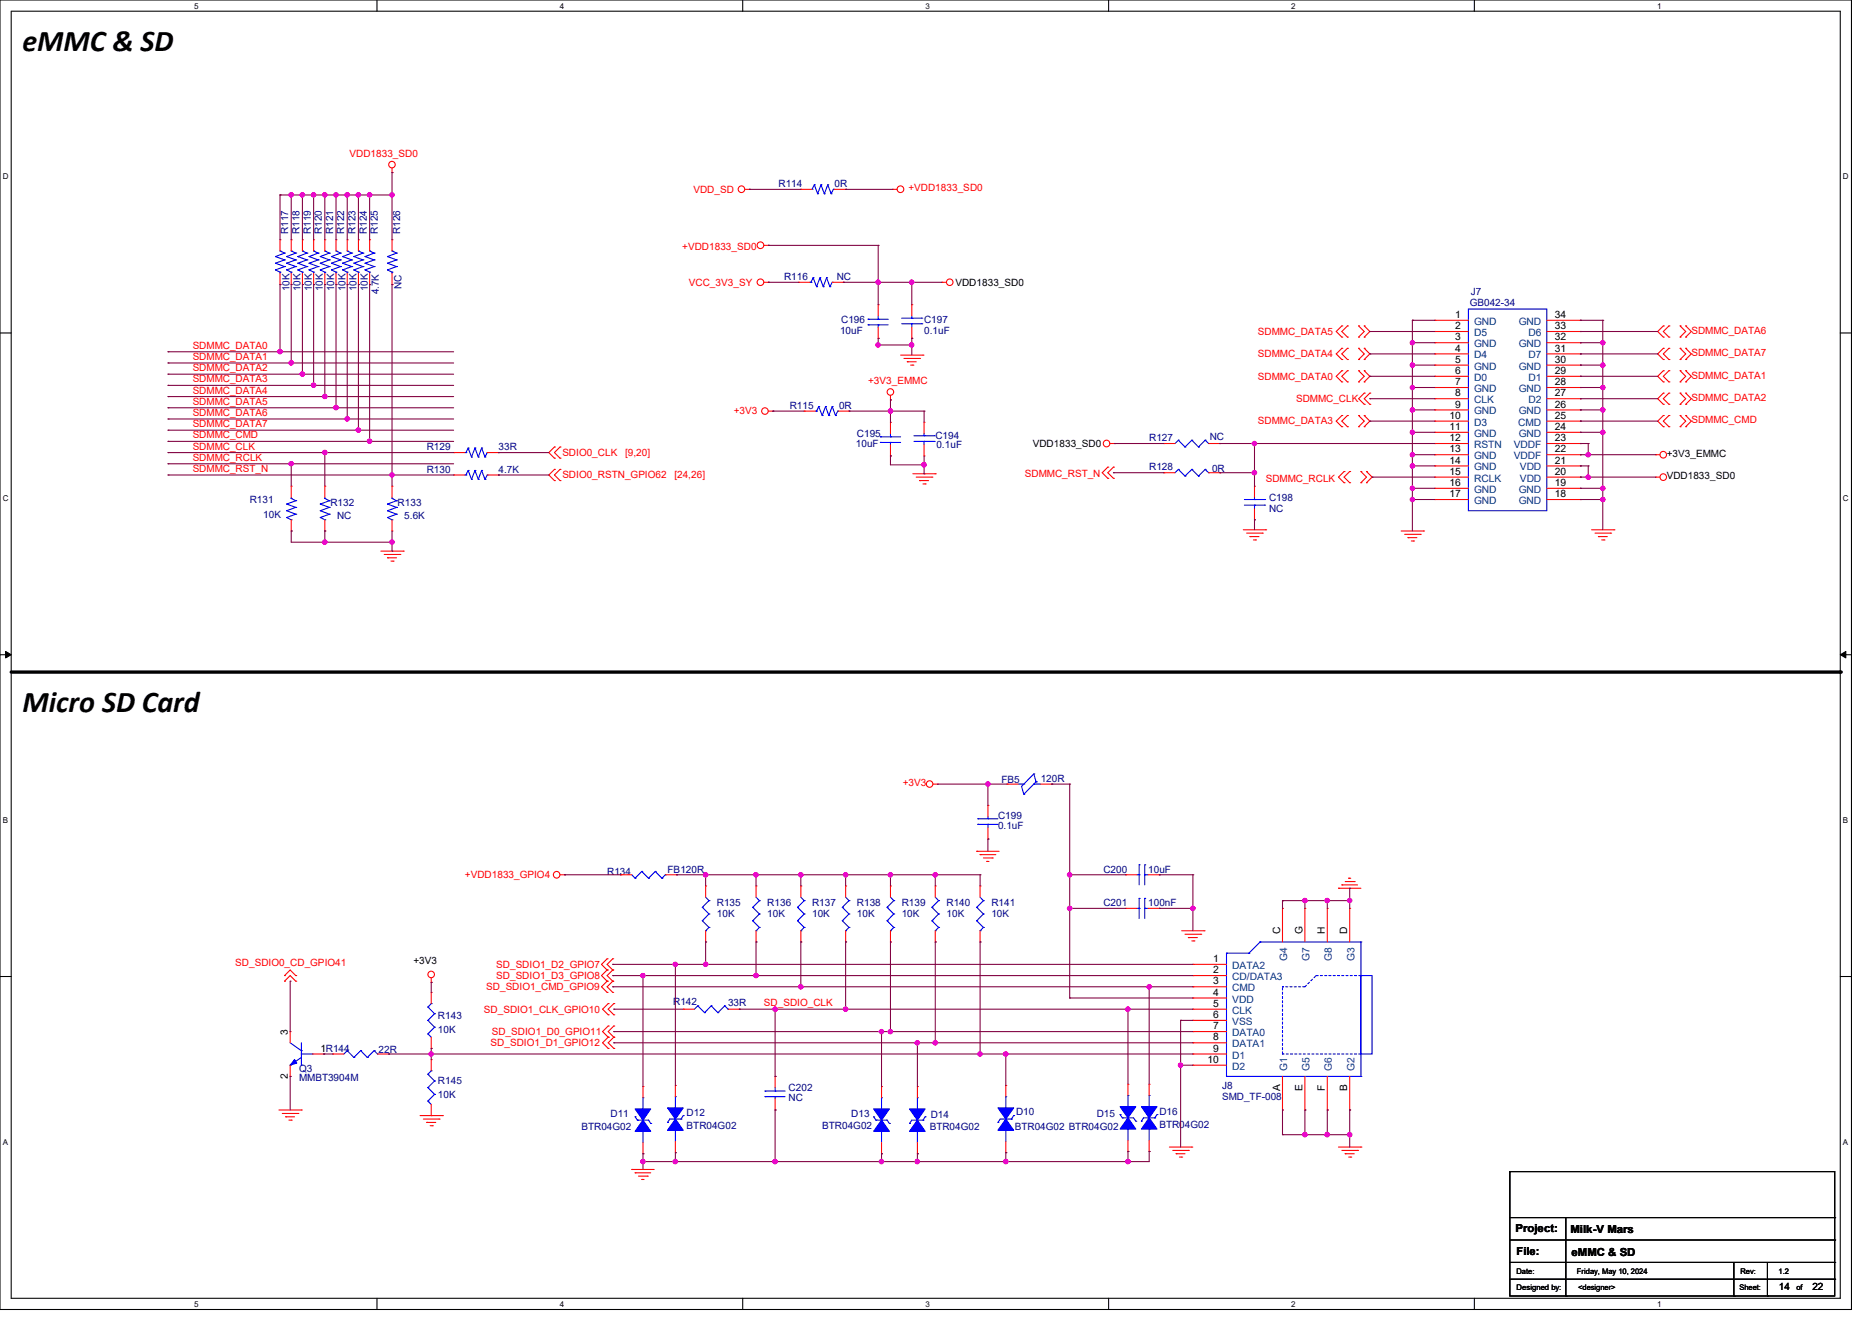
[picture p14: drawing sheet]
<svg xmlns="http://www.w3.org/2000/svg" width="297mm" height="210mm" viewBox="0 0 297 210" stroke-linecap="round" stroke-linejoin="round" font-family="sans-serif">
<defs><g id="words">
<g font-size="4.8">
<text x="3.6" y="8.1">eMMC &amp; SD</text>
<text x="3.6" y="113">Micro SD Card</text>
</g>
<g font-size="1.8">
<text x="240.6" y="195.6">Project:</text>
<text x="249.3" y="195.8">Milk-V Mars</text>
<text x="240.8" y="199.2">File:</text>
<text x="249.5" y="199.3">eMMC &amp; SD</text>
</g>
<g font-size="1.6" fill="#f00">
<text x="55.5" y="24.9">VDD1833_SD0</text>
<text x="110.1" y="30.6">VDD_SD</text>
<text x="144.2" y="30.4">+VDD1833_SD0</text>
<text x="108.3" y="39.6">+VDD1833_SD0</text>
<text x="109.4" y="45.3">VCC_3V3_SY</text>
<text x="199.7" y="53.2">SDMMC_DATA5</text>
<text x="268.5" y="53">SDMMC_DATA6</text>
<text x="30.6" y="55.4">SDMMC_DATA0</text>
<text x="30.6" y="57.2">SDMMC_DATA1</text>
<text x="30.6" y="58.9">SDMMC_DATA2</text>
<text x="199.7" y="56.7">SDMMC_DATA4</text>
<text x="268.5" y="56.5">SDMMC_DATA7</text>
<text x="30.6" y="60.7">SDMMC_DATA3</text>
<text x="30.6" y="62.5">SDMMC_DATA4</text>
<text x="30.6" y="64.3">SDMMC_DATA5</text>
<text x="116.5" y="65.8">+3V3</text>
<text x="137.8" y="61">+3V3_EMMC</text>
<text x="199.7" y="60.3">SDMMC_DATA0</text>
<text x="205.7" y="63.8">SDMMC_CLK</text>
<text x="268.5" y="60.1">SDMMC_DATA1</text>
<text x="268.5" y="63.6">SDMMC_DATA2</text>
<text x="30.6" y="66">SDMMC_DATA6</text>
<text x="30.6" y="67.8">SDMMC_DATA7</text>
<text x="30.6" y="71.4">SDMMC_CLK</text>
<text x="30.6" y="69.6">SDMMC_CMD</text>
<text x="199.7" y="67.4">SDMMC_DATA3</text>
<text x="268.5" y="67.2">SDMMC_CMD</text>
<text x="30.6" y="74.9">SDMMC_RST_N</text>
<text x="30.6" y="73.2">SDMMC_RCLK</text>
<text x="89.3" y="72.4">SDIO0_CLK</text>
<text x="89.3" y="75.9">SDIO0_RSTN_GPIO62</text>
<text x="99.2" y="72.4">[9,20]</text>
<text x="107" y="75.9">[24,26]</text>
<text x="162.7" y="75.7">SDMMC_RST_N</text>
<text x="200.9" y="76.5">SDMMC_RCLK</text>
<text x="143.3" y="124.8">+3V3</text>
<text x="73.8" y="139.4">+VDD1833_GPIO4</text>
<text x="37.3" y="153.3">SD_SDIO0_CD_GPIO41</text>
<text x="78.8" y="153.6">SD_SDIO1_D2_GPIO7</text>
<text x="78.8" y="155.4">SD_SDIO1_D3_GPIO8</text>
<text x="76.8" y="160.7">SD_SDIO1_CLK_GPIO10</text>
<text x="77.2" y="157.2">SD_SDIO1_CMD_GPIO9</text>
<text x="121.3" y="159.7">SD_SDIO_CLK</text>
<text x="77.9" y="166.1">SD_SDIO1_D1_GPIO12</text>
<text x="78.1" y="164.3">SD_SDIO1_D0_GPIO11</text>
</g>
<g font-size="1.6" fill="#000080">
<text x="123.6" y="29.7">R114</text>
<text x="132.5" y="29.7">0R</text>
<text x="45.8" y="37.2" transform="rotate(-90 45.8 37.2)">R117</text>
<text x="47.5" y="37.2" transform="rotate(-90 47.5 37.2)">R118</text>
<text x="49.3" y="37.2" transform="rotate(-90 49.3 37.2)">R119</text>
<text x="51.1" y="37.2" transform="rotate(-90 51.1 37.2)">R120</text>
<text x="52.9" y="37.2" transform="rotate(-90 52.9 37.2)">R121</text>
<text x="54.7" y="37.2" transform="rotate(-90 54.7 37.2)">R122</text>
<text x="56.4" y="37.2" transform="rotate(-90 56.4 37.2)">R123</text>
<text x="58.2" y="37.2" transform="rotate(-90 58.2 37.2)">R124</text>
<text x="60" y="37.2" transform="rotate(-90 60 37.2)">R125</text>
<text x="63.5" y="37.2" transform="rotate(-90 63.5 37.2)">R126</text>
<text x="45.9" y="46.2" transform="rotate(-90 45.9 46.2)">10K</text>
<text x="47.7" y="46.2" transform="rotate(-90 47.7 46.2)">10K</text>
<text x="49.5" y="46.2" transform="rotate(-90 49.5 46.2)">10K</text>
<text x="51.3" y="46.2" transform="rotate(-90 51.3 46.2)">10K</text>
<text x="53" y="46.2" transform="rotate(-90 53 46.2)">10K</text>
<text x="54.8" y="46.2" transform="rotate(-90 54.8 46.2)">10K</text>
<text x="56.6" y="46.2" transform="rotate(-90 56.6 46.2)">10K</text>
<text x="58.4" y="46.2" transform="rotate(-90 58.4 46.2)">10K</text>
<text x="60.2" y="46.7" transform="rotate(-90 60.2 46.7)">4.7K</text>
<text x="63.7" y="45.9" transform="rotate(-90 63.7 45.9)">NC</text>
<text x="124.5" y="44.5">R116</text>
<text x="132.8" y="44.5">NC</text>
<text x="233.5" y="46.8">J7</text>
<text x="133.4" y="53">10uF</text>
<text x="133.5" y="51.2">C196</text>
<text x="146.7" y="51.2">C197</text>
<text x="146.7" y="53">0.1uF</text>
<text x="233.3" y="48.5">GB042-34</text>
<text x="125.4" y="64.9">R115</text>
<text x="133.2" y="64.9">0R</text>
<text x="67.7" y="71.5">R129</text>
<text x="79.1" y="71.5">33R</text>
<text x="135.9" y="70.9">10uF</text>
<text x="136" y="69.3">C195</text>
<text x="148.5" y="69.7">C194</text>
<text x="148.6" y="71.1">0.1uF</text>
<text x="182.4" y="70">R127</text>
<text x="192" y="69.9">NC</text>
<text x="67.7" y="75">R130</text>
<text x="79.1" y="75">4.7K</text>
<text x="182.4" y="74.7">R128</text>
<text x="192.4" y="74.8">0R</text>
<text x="39.6" y="79.8">R131</text>
<text x="41.8" y="82.1">10K</text>
<text x="52.5" y="80.4">R132</text>
<text x="53.5" y="82.3">NC</text>
<text x="63.1" y="80.4">R133</text>
<text x="64.2" y="82.3">5.6K</text>
<text x="201.5" y="79.5">C198</text>
<text x="201.5" y="81.3">NC</text>
<text x="159" y="124.3">FB5</text>
<text x="165.2" y="124.1">120R</text>
<text x="158.4" y="130">C199</text>
<text x="158.4" y="131.6">0.1uF</text>
<text x="96.4" y="138.9">R134</text>
<text x="106" y="138.5">FB120R</text>
<text x="113.8" y="143.8">R135</text>
<text x="121.8" y="143.8">R136</text>
<text x="128.9" y="143.8">R137</text>
<text x="136" y="143.8">R138</text>
<text x="143.1" y="143.8">R139</text>
<text x="150.3" y="143.8">R140</text>
<text x="157.4" y="143.8">R141</text>
<text x="175.1" y="143.8">C201</text>
<text x="175.1" y="138.5">C200</text>
<text x="182.3" y="143.8">100nF</text>
<text x="182.3" y="138.5">10uF</text>
<text x="113.8" y="145.6">10K</text>
<text x="121.8" y="145.6">10K</text>
<text x="128.9" y="145.6">10K</text>
<text x="136" y="145.6">10K</text>
<text x="143.1" y="145.6">10K</text>
<text x="150.3" y="145.6">10K</text>
<text x="157.4" y="145.6">10K</text>
<text x="69.5" y="161.8">R143</text>
<text x="106.9" y="159.5">R142</text>
<text x="115.6" y="159.7">33R</text>
<text x="60.1" y="167.1">22R</text>
<text x="69.5" y="163.9">10K</text>
<text x="47.5" y="170.2">Q3</text>
<text x="47.5" y="171.6">MMBT3904M</text>
<text x="69.5" y="172.1">R145</text>
<text x="125.2" y="173.2">C202</text>
<text x="194" y="172.8">J8</text>
<text x="69.5" y="174.2">10K</text>
<text x="92.3" y="179.4">BTR04G02</text>
<text x="96.9" y="177.3">D11</text>
<text x="109" y="177.1">D12</text>
<text x="109" y="179.2">BTR04G02</text>
<text x="125.2" y="174.8">NC</text>
<text x="130.5" y="179.2">BTR04G02</text>
<text x="135.1" y="177.3">D13</text>
<text x="147.6" y="179.4">BTR04G02</text>
<text x="147.8" y="177.4">D14</text>
<text x="161.1" y="179.4">BTR04G02 BTR04G02</text>
<text x="161.3" y="176.9">D10</text>
<text x="174.1" y="177.3">D15</text>
<text x="184" y="176.9">D16</text>
<text x="184" y="179">BTR04G02</text>
<text x="194" y="174.6">SMD_TF-008</text>
</g>
<g font-size="1.6">
<text x="151.7" y="45.3">VDD1833_SD0</text>
<text x="231" y="50.5">1</text>
<text x="231" y="52.2">2</text>
<text x="246.8" y="50.5">34</text>
<text x="246.8" y="52.2">33</text>
<text x="231" y="54">3</text>
<text x="231" y="55.8">4</text>
<text x="231" y="57.6">5</text>
<text x="231" y="59.4">6</text>
<text x="246.8" y="54">32</text>
<text x="246.8" y="55.8">31</text>
<text x="246.8" y="57.6">30</text>
<text x="246.8" y="59.4">29</text>
<text x="231" y="61.1">7</text>
<text x="231" y="62.9">8</text>
<text x="231" y="64.7">9</text>
<text x="246.8" y="61.1">28</text>
<text x="246.8" y="62.9">27</text>
<text x="246.8" y="64.7">26</text>
<text x="163.9" y="70.9">VDD1833_SD0</text>
<text x="230.1" y="66.5">10</text>
<text x="230.1" y="68.2">11</text>
<text x="230.1" y="70">12</text>
<text x="230.1" y="71.8">13</text>
<text x="246.8" y="66.5">25</text>
<text x="246.8" y="68.2">24</text>
<text x="246.8" y="70">23</text>
<text x="246.8" y="71.8">22</text>
<text x="230.1" y="73.6">14</text>
<text x="230.1" y="75.4">15</text>
<text x="230.1" y="77.1">16</text>
<text x="246.8" y="73.6">21</text>
<text x="246.8" y="75.4">20</text>
<text x="246.8" y="77.1">19</text>
<text x="264.6" y="76.1">VDD1833_SD0</text>
<text x="264.6" y="72.5">+3V3_EMMC</text>
<text x="230.1" y="78.9">17</text>
<text x="246.8" y="78.9">18</text>
<text x="203.2" y="148.3" transform="rotate(-90 203.2 148.3)">C</text>
<text x="206.8" y="148.3" transform="rotate(-90 206.8 148.3)">G</text>
<text x="210.3" y="148.3" transform="rotate(-90 210.3 148.3)">H</text>
<text x="213.9" y="148.3" transform="rotate(-90 213.9 148.3)">D</text>
<text x="65.6" y="153.1">+3V3</text>
<text x="192.6" y="154.5">2</text>
<text x="192.6" y="152.7">1</text>
<text x="192.6" y="156.3">3</text>
<text x="192.6" y="158">4</text>
<text x="192.6" y="159.8">5</text>
<text x="192.6" y="161.6">6</text>
<text x="45.7" y="164.3" transform="rotate(-90 45.7 164.3)">3</text>
<text x="50.9" y="166.9">1R144</text>
<text x="192.6" y="163.4">7</text>
<text x="192.6" y="165.1">8</text>
<text x="192.6" y="166.9">9</text>
<text x="45.7" y="171.2" transform="rotate(-90 45.7 171.2)">2</text>
<text x="191.7" y="168.7">10</text>
<text x="203.2" y="173.2" transform="rotate(-90 203.2 173.2)">A</text>
<text x="206.8" y="173.2" transform="rotate(-90 206.8 173.2)">E</text>
<text x="210.3" y="173.1" transform="rotate(-90 210.3 173.1)">F</text>
<text x="213.9" y="173.2" transform="rotate(-90 213.9 173.2)">B</text>
<text x="282.4" y="204.8">14</text>
<text x="287.7" y="204.8">22</text>
</g>
<g font-size="1.6" fill="#004080">
<text x="234" y="51.6">GND</text>
<text x="234" y="53.3">D5</text>
<text x="241.1" y="51.6">GND</text>
<text x="242.6" y="53.3">D6</text>
<text x="234" y="55.1">GND</text>
<text x="234" y="56.9">D4</text>
<text x="234" y="58.7">GND</text>
<text x="241.1" y="55.1">GND</text>
<text x="241.1" y="58.7">GND</text>
<text x="242.6" y="56.9">D7</text>
<text x="234" y="60.5">D0</text>
<text x="234" y="62.2">GND</text>
<text x="234" y="64">CLK</text>
<text x="234" y="65.8">GND</text>
<text x="241.1" y="62.2">GND</text>
<text x="241.1" y="65.8">GND</text>
<text x="242.6" y="60.5">D1</text>
<text x="242.6" y="64">D2</text>
<text x="234" y="67.6">D3</text>
<text x="234" y="69.3">GND</text>
<text x="234" y="71.1">RSTN</text>
<text x="240.3" y="71.1">VDDF</text>
<text x="241" y="67.6">CMD</text>
<text x="241.1" y="69.3">GND</text>
<text x="234" y="72.9">GND</text>
<text x="234" y="74.7">GND</text>
<text x="234" y="76.5">RCLK</text>
<text x="240.3" y="72.9">VDDF</text>
<text x="241.3" y="74.7">VDD</text>
<text x="241.3" y="76.5">VDD</text>
<text x="234" y="78.2">GND</text>
<text x="234" y="80">GND</text>
<text x="241.1" y="78.2">GND</text>
<text x="241.1" y="80">GND</text>
<text x="195.6" y="155.6">CD/DATA3</text>
<text x="195.6" y="153.8">DATA2</text>
<text x="204.3" y="152.6" transform="rotate(-90 204.3 152.6)">G4</text>
<text x="207.9" y="152.6" transform="rotate(-90 207.9 152.6)">G7</text>
<text x="211.4" y="152.6" transform="rotate(-90 211.4 152.6)">G8</text>
<text x="215" y="152.6" transform="rotate(-90 215 152.6)">G3</text>
<text x="195.6" y="157.4">CMD</text>
<text x="195.6" y="159.1">VDD</text>
<text x="195.6" y="160.9">CLK</text>
<text x="195.6" y="162.7">VSS</text>
<text x="195.6" y="164.5">DATA0</text>
<text x="195.6" y="166.2">DATA1</text>
<text x="195.6" y="168">D1</text>
<text x="195.6" y="169.8">D2</text>
<text x="204.3" y="170" transform="rotate(-90 204.3 170)">G1</text>
<text x="207.9" y="170" transform="rotate(-90 207.9 170)">G5</text>
<text x="211.4" y="170" transform="rotate(-90 211.4 170)">G6</text>
<text x="215" y="170" transform="rotate(-90 215 170)">G2</text>
</g>
<g font-size="1.3">
<text x="30.8" y="1.4">5</text>
<text x="88.9" y="1.4">4</text>
<text x="146.9" y="1.4">3</text>
<text x="205" y="1.4">2</text>
<text x="263" y="1.4">1</text>
<text x=".4" y="28.5">D</text>
<text x="292.5" y="28.5">D</text>
<text x=".4" y="79.5">C</text>
<text x="292.5" y="79.5">C</text>
<text x=".4" y="130.6">B</text>
<text x="292.5" y="130.6">B</text>
<text x=".4" y="181.7">A</text>
<text x="292.5" y="181.7">A</text>
<text x="30.8" y="207.4">5</text>
<text x="88.9" y="207.4">4</text>
<text x="146.9" y="207.4">3</text>
<text x="205" y="207.4">2</text>
<text x="263" y="207.4">1</text>
</g>
<g font-size="1.2">
<text x="240.7" y="202.2">Date:</text>
<text x="250.3" y="202.2">Friday, May 10, 2024</text>
<text x="276.3" y="202.2">Rev:</text>
<text x="282.3" y="202.2">1.2</text>
<text x="240.8" y="204.7">Designed by:</text>
<text x="250.5" y="204.7">&lt;designer&gt;</text>
<text x="276.1" y="204.7">Sheet:</text>
<text x="285.2" y="204.7">of</text>
</g>
</g></defs>
<path d="M0 0h293.9v207.9h-293.9zM1.8 1.8h290.3v204.3h-290.3z" fill="none" stroke="#000" stroke-width=".17"/>
<g fill="#fff">
<path d="M30.8 .2h.7v1.4h-.7z"/>
<path d="M30.8 206.3h.7v1.4h-.7z"/>
</g>
<path d="M59.8 0v1.8M59.8 206.1v1.8" fill="none" stroke="#000" stroke-width=".17"/>
<g fill="#fff">
<path d="M88.9 .2h.7v1.4h-.7z"/>
<path d="M88.9 206.3h.7v1.4h-.7z"/>
</g>
<path d="M117.9 0v1.8M117.9 206.1v1.8" fill="none" stroke="#000" stroke-width=".17"/>
<g fill="#fff">
<path d="M146.9 .2h.7v1.4h-.7z"/>
<path d="M146.9 206.3h.7v1.4h-.7z"/>
</g>
<path d="M176 0v1.8M176 206.1v1.8" fill="none" stroke="#000" stroke-width=".17"/>
<g fill="#fff">
<path d="M205 .2h.7v1.4h-.7z"/>
<path d="M205 206.3h.7v1.4h-.7z"/>
</g>
<path d="M234 0v1.8M234 206.1v1.8" fill="none" stroke="#000" stroke-width=".17"/>
<g fill="#fff">
<path d="M263.1 .2h.7v1.4h-.7z"/>
<path d="M263.1 206.3h.7v1.4h-.7z"/>
<path d="M.4 27.3h1v1.4h-1z"/>
<path d="M292.6 27.3h.9v1.4h-.9z"/>
<path d="M.4 78.4h1v1.4h-1z"/>
<path d="M292.6 78.4h.9v1.4h-.9z"/>
</g>
<path d="M0 52.9h1.8M292.1 52.9h1.8" fill="none" stroke="#000" stroke-width=".17"/>
<g fill="#fff">
<path d="M.4 129.5h.9v1.4h-.9z"/>
<path d="M292.6 129.5h.8v1.4h-.8z"/>
</g>
<path d="M0 103.9h1.8M292.1 103.9h1.8" fill="none" stroke="#000" stroke-width=".17"/>
<path d="M.9 103.4l.9 .5-.9 .5zM292.1 103.9l.9-.5v1z" fill="#000" stroke="#000" stroke-width=".16"/>
<g fill="#fff">
<path d="M.4 180.5h.9v1.4h-.9z"/>
<path d="M292.5 180.5h.9v1.4h-.9z"/>
</g>
<g fill="none" stroke="#000" stroke-width=".17">
<path d="M0 155h1.8M292.1 155h1.8M239.7 186h51.5v19.7h-51.5zM239.7 193.3h51.5M239.7 196.8h51.5M248.6 193.3v12.4M291.2 193.3h.1M291.2 196.8h.1M239.7 200.4h51.5M239.7 203.1h51.5M248.6 205.7h.1M275.2 205.7h.1"/>
<path d="M275.2 200.4v5.3M280.6 205.7h.1M280.6 200.4v5.3M291.2 200.4h.1M291.2 203.1h.1"/>
</g>
<path d="M1.8 106.7h290.3" fill="none" stroke="#000" stroke-width=".53"/>
<circle cx="292.1" cy="106.7" r=".26" fill="#000"/>
<g fill="none" stroke="#f00" stroke-width=".17">
<path d="M44.4 38.1h.1M44.4 38.1v1.7M46.2 38.1h.1M46.2 38.1v1.7M48 38.1h.1M48 38.1v1.7M49.8 38.1h.1M49.8 38.1v1.7M51.6 38.1h.1M51.6 38.1v1.7M53.3 38.1h.1M53.3 38.1v1.7"/>
<path d="M55.1 38.1h.1M55.1 38.1v1.7M56.9 38.1h.1M56.9 38.1v1.7M58.7 38.1h.1M58.7 38.1v1.7M62.2 27.4h.1M62.2 38.1h.1M62.2 26.7v.7M62.2 38.1v1.7M118.2 30.1h.8M119 30.1h.1"/>
<path d="M121.3 38.9h.7M122 38.9h.1M127.1 30.1h.1M127.1 30.1h1.8M132.5 30.1h1.7M134.2 30.1h.1M141.7 30.1h.1M141.7 30.1h.7M44.4 45.2h.1M44.4 43.4v1.8M46.2 45.2h.1M46.2 43.4v1.8"/>
<path d="M48 45.2h.1M48 43.4v1.8M49.8 45.2h.1M49.8 43.4v1.8M51.6 45.2h.1M51.6 43.4v1.8M53.3 45.2h.1M53.3 43.4v1.8M55.1 45.2h.1M55.1 43.4v1.8M56.9 45.2h.1M56.9 43.4v1.8"/>
<path d="M58.7 45.2h.1M58.7 43.4v1.8M62.2 45.2h.1M62.2 43.4v1.8M121.3 44.8h.7M122 44.8h.1M126.8 44.8h.1M126.8 44.8h1.7M132.1 44.8h1.8M133.9 44.8h.1M139.4 53.7h.1M139.4 48.4h.1"/>
<path d="M139.4 48.4v1.7M139.4 51.9v1.8M143 56.4h3.5M143.5 56.9h2.5M144 57.4h.1M144 57.4h1.4M144.5 58h.4M144.7 48.4h.1M144.7 53.7h.1M144.7 48.4v1.7M144.7 51.9v1.8M144.9 58h.1"/>
<path d="M146 56.9h.1M146.5 56.4h.1M149.5 44.8h.1M149.5 44.8h.7M213 58.8h.1M213 57.1h.1M213 55.3h.1M213 53.5h.1M213 51.7h.1M213 58.8l-.9 .9 .9 .9M213 55.3l-.9 .9 .9 .9M213 51.7l-.9 .9 .9 .9"/>
<path d="M213.9 58.8h.1M213.9 57.1h.1M213.9 55.3h.1M213.9 53.5h.1M213.9 51.7h.1M213.9 58.8l-.9 .9 .9 .9M213.9 51.7l-.9 .9 .9 .9M213.9 55.3l-.9 .9 .9 .9M215.7 58.8h.1M215.7 57.1h.1M215.7 55.3h.1M215.7 53.5h.1"/>
<path d="M215.7 51.7h.1M215.7 58.8l.9 .9-.9 .9M215.7 55.3l.9 .9-.9 .9M215.7 51.7l.9 .9-.9 .9M216.6 58.8h.1M216.6 55.3h.1M216.6 57.1h.1M216.6 51.7h.1M216.6 53.5h.1M216.6 58.8l.8 .9-.8 .9M216.6 55.3l.8 .9-.8 .9M216.6 51.7l.8 .9-.8 .9"/>
<path d="M227.8 50.8h.1M227.8 52.6h.1M227.8 54.4h.1M227.8 56.2h.1M227.8 58h.1M227.8 59.7h.1M227.8 58h5.3M227.8 50.8h5.3M227.8 52.6h5.3M227.8 54.4h5.3M227.8 56.2h5.3M227.8 59.7h5.3"/>
<path d="M245.5 58h5.4M245.5 50.8h5.4M245.5 52.6h5.4M245.5 54.4h5.4M245.5 56.2h5.4M245.5 59.7h5.4M250.9 50.8h.1M250.9 52.6h.1M250.9 54.4h.1M250.9 56.2h.1M250.9 58h.1M250.9 59.7h.1"/>
<path d="M264 58.8h.1M264 51.7h.1M264 53.5h.1M264 55.3h.1M264 57.1h.1M264 58.8l-.9 .9 .9 .9M264 51.7l-.9 .9 .9 .9M264 55.3l-.9 .9 .9 .9M264.9 58.8h.1M264.9 53.5h.1M264.9 51.7h.1M264.9 57.1h.1"/>
<path d="M264.9 55.3h.1M264.9 58.8l-.9 .9 .9 .9M264.9 51.7l-.9 .9 .9 .9M264.9 55.3l-.9 .9 .9 .9M266.7 58.8h.1M266.7 53.5h.1M266.7 51.7h.1M266.7 57.1h.1M266.7 55.3h.1M266.7 55.3l.9 .9-.9 .9M266.7 58.8l.9 .9-.9 .9M266.7 51.7l.9 .9-.9 .9"/>
<path d="M267.6 58.8h.1M267.6 53.5h.1M267.6 51.7h.1M267.6 57.1h.1M267.6 55.3h.1M267.6 58.8l.9 .9-.9 .9M267.6 51.7l.9 .9-.9 .9M267.6 55.3l.9 .9-.9 .9M46.2 77.2h.1M46.2 77.2v1.8M51.6 77.2h.1M51.6 77.2v1.8"/>
<path d="M62.2 77.2h.1M62.2 77.2v1.8M72 75.4h.1M72 71.8h.1M72 75.4h1.8M72 71.8h1.8M77.3 75.4h1.8M77.3 71.8h1.8M79.1 75.4h.1M79.1 71.8h.1M88 71h.1M88 72.7h.1"/>
<path d="M88 74.5h.1M88 76.3h.1M88 71l-.9 .8 .9 .9M88 74.5l-.9 .9 .9 .9M88.9 72.7h.1M88.9 71h.1M88.9 76.3h.1M88.9 74.5h.1M88.9 71l-.9 .8 .9 .9M88.9 74.5l-.9 .9 .9 .9M122 65.3h.7M122.7 65.3h.1"/>
<path d="M127.7 65.3h.1M127.7 65.3h1.7M133 65.3h1.8M134.8 65.3h.1M141.4 63.5h.1M141.4 72.4h.1M141.4 67h.1M141.4 62.8v.7M141.4 67v1.8M141.4 70.6v1.8M144.9 75.2h3.6M145.4 75.7h2.5"/>
<path d="M146 76.3h.1M146 76.3h1.4M146.5 76.8h.4M146.7 67h.1M146.7 72.4h.1M146.7 67v1.8M146.7 70.6v1.8M146.9 76.8h.1M147.9 75.7h.1M148.5 75.2h.1M175.9 75.9h.1M175.9 74.1h.1"/>
<path d="M175.9 74.1l-.9 .9 .9 .9M176.2 70.4h.7M176.7 75.9h.1M176.7 74.1h.1M176.7 74.1l-.8 .9 .8 .9M176.9 70.4h.1M184.7 75h.1M184.7 70.4h.1M184.7 70.4h1.8M184.7 75h1.8M191.9 70.4h1.7M191.9 75h1.7"/>
<path d="M193.6 75h.1M193.6 70.4h.1M199.1 77.2h.1M199.1 77.2v1.8M213 60.6h.1M213 67.7h.1M213 66h.1M213 66l-.9 .8 .9 .9M213.4 76.6h.1M213.4 74.8h.1M213.4 74.8l-.9 .9 .9 .9M213.9 60.6h.1"/>
<path d="M213.9 67.7h.1M213.9 66h.1M213.9 66l-.9 .8 .9 .9M214.2 76.6h.1M214.2 74.8h.1M214.2 74.8l-.8 .9 .8 .9M215.7 60.6h.1M215.7 67.7h.1M215.7 66h.1M215.7 66l.9 .8-.9 .9M216 76.6h.1M216 74.8h.1"/>
<path d="M216 74.8l.9 .9-.9 .9M216.6 60.6h.1M216.6 66h.1M216.6 67.7h.1M216.6 64.2h.1M216.6 62.4h.1M216.6 62.4l-.9 .9 .9 .9M216.6 66l.8 .8-.8 .9M216.9 74.8h.1M216.9 76.6h.1M216.9 74.8l.9 .9-.9 .9M217.4 64.2h.1"/>
<path d="M217.4 62.4h.1M217.4 62.4l-.8 .9 .8 .9M227.8 61.5h.1M227.8 63.3h.1M227.8 65.1h.1M227.8 66.8h.1M227.8 68.6h.1M227.8 70.4h.1M227.8 72.2h.1M227.8 74h.1M227.8 75.7h.1M227.8 77.5h.1"/>
<path d="M227.8 79.3h.1M227.8 75.7h5.3M227.8 70.4h5.3M227.8 72.2h5.3M227.8 61.5h5.3M227.8 63.3h5.3M227.8 65.1h5.3M227.8 66.8h5.3M227.8 68.6h5.3M227.8 74h5.3M227.8 77.5h5.3M227.8 79.3h5.3"/>
<path d="M245.5 75.7h5.4M245.5 70.4h5.4M245.5 72.2h5.4M245.5 61.5h5.4M245.5 63.3h5.4M245.5 65.1h5.4M245.5 66.8h5.4M245.5 68.6h5.4M245.5 74h5.4M245.5 77.5h5.4M245.5 79.3h5.4M250.9 61.5h.1"/>
<path d="M250.9 63.3h.1M250.9 65.1h.1M250.9 66.8h.1M250.9 68.6h.1M250.9 70.4h.1M250.9 72.2h.1M250.9 74h.1M250.9 75.7h.1M250.9 77.5h.1M250.9 79.3h.1M262.8 75.7h.1M262.8 72.2h.1"/>
<path d="M262.8 75.7h.7M262.8 72.2h.7M264 60.6h.1M264 62.4h.1M264 64.2h.1M264 66h.1M264 67.7h.1M264 62.4l-.9 .9 .9 .9M264 66l-.9 .8 .9 .9M264.9 60.6h.1M264.9 64.2h.1M264.9 62.4h.1"/>
<path d="M264.9 67.7h.1M264.9 66h.1M264.9 62.4l-.9 .9 .9 .9M264.9 66l-.9 .8 .9 .9M266.7 60.6h.1M266.7 64.2h.1M266.7 62.4h.1M266.7 67.7h.1M266.7 66h.1M266.7 62.4l.9 .9-.9 .9M266.7 66l.9 .8-.9 .9M267.6 60.6h.1"/>
<path d="M267.6 64.2h.1M267.6 62.4h.1M267.6 67.7h.1M267.6 66h.1M267.6 62.4l.9 .9-.9 .9M267.6 66l.9 .8-.9 .9M46.2 84.3h.1M46.2 82.5v1.8M51.6 84.3h.1M51.6 82.5v1.8M60.5 87.5h3.5M61 88h2.5"/>
<path d="M61.5 88.5h.1M61.5 88.5h1.4M62.1 89.1h.3M62.2 84.3h.1M62.2 82.5v1.8M62.4 89.1h.1M63.5 88h.1M64 87.5h.1M197.4 84.1h3.5M197.9 84.6h2.5M198.4 85.2h.1M198.4 85.2h1.5"/>
<path d="M199 85.7h.3M199.1 82.5h.1M199.1 80.7v1.8M199.3 85.7h.1M200.4 84.6h.1M200.9 84.1h.1M222.4 84.3h3.6M223 84.8h2.4M223.5 85.3h.1M223.5 85.3h1.4M224 85.9h.4M224.4 85.9h.1"/>
<path d="M225.4 84.8h.1M226 84.3h.1M252.6 84.1h3.6M253.2 84.6h2.5M253.7 85.2h.1M253.7 85.2h1.4M254.3 85.7h.3M254.6 85.7h.1M255.7 84.6h.1M256.2 84.1h.1M88.9 138.9h.7M89.6 138.9h.1"/>
<path d="M98.5 138.9h.1M98.5 138.9h1.8M105.6 138.9h1.8M107.4 138.9h.1M148.1 124.5h.7M148.8 124.5h.1M155 135.1h.1M155 135.1h3.6M155.6 135.7h.1M155.6 135.7h2.5M156.1 136.2h1.4M156.6 136.7h.1"/>
<path d="M156.6 136.7h.4M156.8 127.8h.1M156.8 133.2h.1M156.8 127.8v1.8M156.8 131.4v1.8M157.5 136.2h.1M159.9 124.5h.1M159.9 124.5h1.7M165.2 124.5h1.8M167 124.5h.1M178.7 138.9h.1M178.7 138.9h1.8"/>
<path d="M182.2 138.9h1.8M184 138.9h.1M213.5 139.9h1.5M214.1 139.4h.1M214.1 139.4h.3M215 139.9h.1M45.2 154.9h.1M45.2 155.7h.1M45.2 154.9l.9-.9 .8 .9M45.2 155.7l.9-.8 .8 .8M46.9 154.9h.1M46.9 155.7h.1"/>
<path d="M68.5 155.9h.1M68.5 157.5h.1M68.5 155.2v.7M68.5 157.5v1.8M96.4 152.2h.1M96.4 154h.1M96.4 155.7h.1M96.4 157.5h.1M96.4 152.2l-.9 .9 .9 .9M96.4 154l-.9 .9 .9 .8M96.4 155.7l-.9 .9 .9 .9M96.5 159.3h.1"/>
<path d="M96.5 159.3l-.8 .9 .8 .9M97.3 152.2h.1M97.3 154h.1M97.3 155.7h.1M97.3 157.5h.1M97.3 152.2l-.9 .9 .9 .9M97.3 154l-.9 .9 .9 .8M97.3 155.7l-.9 .9 .9 .9M97.4 159.3h.1M97.4 159.3l-.9 .9 .9 .9M112 140.6h.1M112 149.5h.1"/>
<path d="M112 140.6v1.8M112 147.7v1.8M120 140.6h.1M120 149.5h.1M120 140.6v1.8M120 147.7v1.8M127.1 140.6h.1M127.1 149.5h.1M127.1 140.6v1.8M127.1 147.7v1.8M134.2 140.6h.1M134.2 149.5h.1"/>
<path d="M134.2 140.6v1.8M134.2 147.7v1.8M141.4 140.6h.1M141.4 149.5h.1M141.4 140.6v1.8M141.4 147.7v1.8M148.5 140.6h.1M148.5 149.5h.1M148.5 140.6v1.8M148.5 147.7v1.8M155.6 140.6h.1M155.6 149.5h.1"/>
<path d="M155.6 140.6v1.8M155.6 147.7v1.8M178.7 144.2h.1M178.7 144.2h1.8M182.2 144.2h1.8M184 144.2h.1M187.6 147.7h3.5M188.1 148.3h2.5M188.6 148.8h.1M188.6 148.8h1.5M189.2 149.4h.3M189.4 154.9h.1"/>
<path d="M189.4 156.6h.1M189.4 158.4h.1M189.4 153.1h.1M189.4 154.9h5.3M189.4 156.6h5.3M189.4 158.4h5.3M189.4 153.1h5.3M189.5 149.4h.1M190.6 148.3h.1M191.1 147.7h.1M203.6 144.2h.1M203.6 144.2v5.3"/>
<path d="M207.1 144.2h.1M207.1 144.2v5.3M210.7 144.2h.1M210.7 144.2v5.3M212.5 141h.1M212.5 141h3.5M213 140.5h.1M213 140.5h2.5M214.2 144.2h.1M214.2 144.2v5.3M44.3 176.2h3.5M44.8 176.7h2.5"/>
<path d="M45.3 177.3h.1M45.3 177.3h1.5M45.9 177.8h.3M46.1 170.9h.1M46.1 163.7h.1M46.1 163.7v1.8M46.1 169.1v1.8M46.2 177.8h.1M47.3 176.7h.1M47.8 176.2h.1M49.6 167.3h1.8M51.4 167.3h.1"/>
<path d="M52.8 167.3h.1M52.8 167.3h1.8M59.9 167.3h1.8M61.7 167.3h.1M66.7 177.1h3.5M67.2 177.6h2.5M67.7 178.2h.1M67.7 178.2h1.5M68.3 178.7h.3M68.5 177.1h.1M68.5 168.2h.1M68.5 166.4h.1"/>
<path d="M68.5 164.6v1.8M68.5 168.2v1.8M68.5 175.3v1.8M68.6 178.7h.1M69.7 177.6h.1M70.2 177.1h.1M96.5 162.9h.1M96.5 164.6h.1M96.5 166.4h.1M96.5 161.1h.1M96.5 162.9l-.8 .8 .8 .9M96.5 164.6l-.8 .9 .8 .9"/>
<path d="M97.4 162.9h.1M97.4 164.6h.1M97.4 166.4h.1M97.4 161.1h.1M97.4 162.9l-.9 .8 .9 .9M97.4 164.6l-.9 .9 .9 .9M102.1 172.5h.1M102.1 172.5v1.7M107.2 172.3h.1M107.2 172.3v1.8M108.5 160.2h.1M108.5 160.2h1.7"/>
<path d="M115.6 160.2h1.7M117.3 160.2h.1M123 176.2h.1M123 170.9h.1M123 170.9v1.7M123 174.4v1.8M139.9 172.5h.1M139.9 172.5v1.7M145.6 172.5h.1M145.6 172.5v1.7M159.7 172.3h.1M159.7 172.3v1.8"/>
<path d="M179 172.1h.1M179 172.1v1.8M182.4 172.1h.1M182.4 172.1v1.8M189.4 160.2h.1M189.4 162h.1M189.4 163.7h.1M189.4 165.5h.1M189.4 167.3h.1M189.4 169.1h.1M189.4 160.2h5.3M189.4 162h5.3"/>
<path d="M189.4 163.7h5.3M189.4 165.5h5.3M189.4 167.3h5.3M189.4 169.1h5.3M203.6 176.2h.1M203.6 170.9v5.3M207.1 176.2h.1M207.1 170.9v5.3M210.7 176.2h.1M210.7 170.9v5.3M214.2 176.2h.1M214.2 170.9v5.3"/>
<path d="M100.3 185.6h.1M100.3 185.6h3.5M100.8 186.2h.1M100.8 186.2h2.5M101.3 186.7h1.5M101.9 187.2h.1M101.9 187.2h.3M102.1 183.1h.1M102.1 181.4v1.7M102.8 186.7h.1M107.2 183h.1M107.2 181.2v1.8"/>
<path d="M139.9 183.1h.1M139.9 181.4v1.7M145.6 183.1h.1M145.6 181.4v1.7M159.7 183h.1M159.7 181.2v1.8M179 182.8h.1M179 181v1.8M182.4 182.8h.1M182.4 181v1.8M185.6 182.1h3.6M186.2 182.6h2.4"/>
<path d="M186.7 183.1h.1M186.7 183.1h1.4M187.2 183.7h.4M187.6 183.7h.1M188.6 182.6h.1M189.2 182.1h.1M212.5 182.1h3.5M213 182.6h2.5M213.5 183.1h.1M213.5 183.1h1.5M214.1 183.7h.3M214.4 183.7h.1"/>
<path d="M215.5 182.6h.1M216 182.1h.1"/>
<circle cx="62.2" cy="26.1" r=".52"/>
<circle cx="117.7" cy="30" r=".52"/>
<circle cx="120.7" cy="38.9" r=".53"/>
<circle cx="142.9" cy="30" r=".53"/>
<circle cx="120.7" cy="44.8" r=".52"/>
<circle cx="150.8" cy="44.8" r=".52"/>
<circle cx="121.4" cy="65.2" r=".52"/>
<circle cx="141.3" cy="62.2" r=".52"/>
<circle cx="175.6" cy="70.4" r=".52"/>
<circle cx="264" cy="75.7" r=".52"/>
<circle cx="264" cy="72.2" r=".52"/>
<circle cx="88.4" cy="138.9" r=".52"/>
<circle cx="147.6" cy="124.4" r=".52"/>
<circle cx="68.4" cy="154.7" r=".52"/>
</g>
<g fill="none" stroke="#00f" stroke-width=".17">
<path d="M44.4 39.8h.1M44.4 39.8l.8 .4M46.2 39.8h.1M46.2 39.8l.7 .4M48 39.8h.1M48 39.8l.7 .4M49.8 39.8h.1M49.8 39.8l.7 .4M51.6 39.8h.1M51.6 39.8l.7 .4M53.3 39.8h.1M53.3 39.8l.8 .4"/>
<path d="M55.1 39.8h.1M55.1 39.8l.7 .4M56.9 39.8h.1M56.9 39.8l.7 .4M58.7 39.8h.1M58.7 39.8l.7 .4M62.2 39.8h.1M62.2 39.8l.7 .4M128.9 30.1h.1M129.3 29.3h.1M129.3 29.3l.5 1.5M129.3 29.3l-.4 .8"/>
<path d="M129.8 30.8h.1M130.3 29.3h.1M130.3 29.3l.6 1.5M130.3 29.3l-.5 1.5M130.9 30.8h.1M131.4 29.3h.1M131.4 29.3l.5 1.5M131.4 29.3l-.5 1.5M131.9 30.8h.1M132.3 30.1h.1M132.3 30.1l-.4 .7M132.3 30.1h.2"/>
<path d="M43.7 42.8h.1M43.7 41.8h.1M43.7 40.7h.1M43.7 42.8l.7 .4M43.7 41.8l1.5 .5M43.7 40.7l1.5 .6M44.4 43.2h.1M44.4 43.2v.2M45.2 42.3h.1M45.2 41.3h.1M45.2 40.2h.1M45.2 42.3l-1.5 .5"/>
<path d="M45.2 41.3l-1.5 .5M45.2 40.2l-1.5 .5M45.5 42.8h.1M45.5 41.8h.1M45.5 40.7h.1M45.5 42.8l.7 .4M45.5 41.8l1.4 .5M45.5 40.7l1.4 .6M46.2 43.2h.1M46.2 43.2v.2M46.9 42.3h.1M46.9 41.3h.1"/>
<path d="M46.9 40.2h.1M46.9 42.3l-1.4 .5M46.9 41.3l-1.4 .5M46.9 40.2l-1.4 .5M47.3 42.8h.1M47.3 41.8h.1M47.3 40.7h.1M47.3 42.8l.7 .4M47.3 41.8l1.4 .5M47.3 40.7l1.4 .6M48 43.2h.1M48 43.2v.2"/>
<path d="M48.7 42.3h.1M48.7 41.3h.1M48.7 40.2h.1M48.7 42.3l-1.4 .5M48.7 41.3l-1.4 .5M48.7 40.2l-1.4 .5M49.1 42.8h.1M49.1 41.8h.1M49.1 40.7h.1M49.1 42.8l.7 .4M49.1 41.8l1.4 .5M49.1 40.7l1.4 .6"/>
<path d="M49.8 43.2h.1M49.8 43.2v.2M50.5 42.3h.1M50.5 41.3h.1M50.5 40.2h.1M50.5 42.3l-1.4 .5M50.5 41.3l-1.4 .5M50.5 40.2l-1.4 .5M50.8 42.8h.1M50.8 41.8h.1M50.8 40.7h.1M50.8 42.8l.8 .4"/>
<path d="M50.8 41.8l1.5 .5M50.8 40.7l1.5 .6M51.6 43.2h.1M51.6 43.2v.2M52.3 42.3h.1M52.3 41.3h.1M52.3 40.2h.1M52.3 42.3l-1.5 .5M52.3 41.3l-1.5 .5M52.3 40.2l-1.5 .5M52.6 42.8h.1M52.6 41.8h.1"/>
<path d="M52.6 40.7h.1M52.6 42.8l.7 .4M52.6 41.8l1.5 .5M52.6 40.7l1.5 .6M53.3 43.2h.1M53.3 43.2v.2M54.1 42.3h.1M54.1 41.3h.1M54.1 40.2h.1M54.1 42.3l-1.5 .5M54.1 41.3l-1.5 .5M54.1 40.2l-1.5 .5"/>
<path d="M54.4 42.8h.1M54.4 41.8h.1M54.4 40.7h.1M54.4 42.8l.7 .4M54.4 41.8l1.4 .5M54.4 40.7l1.4 .6M55.1 43.2h.1M55.1 43.2v.2M55.8 42.3h.1M55.8 41.3h.1M55.8 40.2h.1M55.8 42.3l-1.4 .5"/>
<path d="M55.8 41.3l-1.4 .5M55.8 40.2l-1.4 .5M56.2 42.8h.1M56.2 41.8h.1M56.2 40.7h.1M56.2 42.8l.7 .4M56.2 41.8l1.4 .5M56.2 40.7l1.4 .6M56.9 43.2h.1M56.9 43.2v.2M57.6 42.3h.1M57.6 41.3h.1"/>
<path d="M57.6 40.2h.1M57.6 42.3l-1.4 .5M57.6 41.3l-1.4 .5M57.6 40.2l-1.4 .5M58 42.8h.1M58 41.8h.1M58 40.7h.1M58 42.8l.7 .4M58 41.8l1.4 .5M58 40.7l1.4 .6M58.7 43.2h.1M58.7 43.2v.2"/>
<path d="M59.4 42.3h.1M59.4 41.3h.1M59.4 40.2h.1M59.4 42.3l-1.4 .5M59.4 41.3l-1.4 .5M59.4 40.2l-1.4 .5M61.5 42.8h.1M61.5 41.8h.1M61.5 40.7h.1M61.5 42.8l.7 .4M61.5 41.8l1.4 .5M61.5 40.7l1.4 .6"/>
<path d="M62.2 43.2h.1M62.2 43.2v.2M62.9 42.3h.1M62.9 41.3h.1M62.9 40.2h.1M62.9 42.3l-1.4 .5M62.9 41.3l-1.4 .5M62.9 40.2l-1.4 .5M128.5 44.8h.2M128.7 44.8h.1M129.1 44.1h.1M129.1 44.1l-.4 .7"/>
<path d="M129.1 44.1l.5 1.4M129.6 45.5h.1M130.2 44.1h.1M130.2 44.1l-.6 1.4M130.2 44.1l.5 1.4M130.7 45.5h.1M131.2 44.1h.1M131.2 44.1l-.5 1.4M131.2 44.1l.5 1.4M131.7 45.5h.1M132.1 44.8h.1M132.1 44.8l-.4 .7"/>
<path d="M137.8 50.7h.1M137.8 51.6h.1M137.8 50.7h3.2M137.8 51.6h3.2M139.4 51.6h.1M139.4 50.7h.1M139.4 50.1v.6M139.4 51.6v.3M143.1 51.4h3.2M143.1 50.5h3.2M144.7 50.5h.1M144.7 51.4h.1"/>
<path d="M144.7 50.1v.4M144.7 51.4v.5M146.3 51.4h.1M146.3 50.5h.1M233.1 49.1h12.4v32h-12.4zM46.2 79.1h.1M46.2 79.1l.7 .4M46.2 79v.1M46.9 79.5h.1M46.9 79.5l-1.4 .5M51.6 79.1h.1M51.6 79.1l.7 .4"/>
<path d="M51.6 79v.1M52.3 79.5h.1M52.3 79.5l-1.5 .5M62.2 79.1h.1M62.2 79.1l.7 .4M62.2 79v.1M62.9 79.5h.1M62.9 79.5l-1.4 .5M73.8 75.4h.2M73.8 71.8h.2M74 75.4h.1M74 71.8h.1"/>
<path d="M74.3 74.7h.1M74.3 71.1h.1M74.3 74.7l-.3 .7M74.3 74.7l.5 1.4M74.3 71.1l-.3 .7M74.3 71.1l.5 1.4M74.8 76.1h.1M74.8 72.5h.1M75.4 74.7h.1M75.4 71.1h.1M75.4 74.7l-.6 1.4M75.4 74.7l.5 1.4"/>
<path d="M75.4 71.1l-.6 1.4M75.4 71.1l.5 1.4M75.9 76.1h.1M75.9 72.5h.1M76.5 74.7h.1M76.5 71.1h.1M76.5 74.7l-.6 1.4M76.5 74.7l.5 1.4M76.5 71.1l-.6 1.4M76.5 71.1l.5 1.4M77 76.1h.1M77 72.5h.1"/>
<path d="M77.3 75.4h.1M77.3 71.8h.1M77.3 75.4l-.3 .7M77.3 71.8l-.3 .7M129.4 65.3h.2M129.6 65.3h.1M130 64.5h.1M130 64.5l-.4 .8M130 64.5l.5 1.5M130.5 66h.1M131 64.5h.1M131 64.5l-.5 1.5"/>
<path d="M131 64.5l.6 1.5M131.6 66h.1M132.1 64.5h.1M132.1 64.5l-.5 1.5M132.1 64.5l.5 1.5M132.6 66h.1M133 65.3h.1M133 65.3l-.4 .7M139.7 69.3h.1M139.7 70.2h.1M139.7 69.3h3.3M139.7 70.2h3.3"/>
<path d="M141.4 70.2h.1M141.4 69.3h.1M141.4 68.8v.5M141.4 70.2v.4M145.1 70.1h3.2M145.1 69.2h3.2M146.7 69.2h.1M146.7 70.1h.1M146.7 68.8v.4M146.7 70.1v.5M148.3 70.1h.1M148.3 69.2h.1"/>
<path d="M187 74.5h.1M187 69.9h.1M187 74.5l-.5 .5M187 74.5l1.1 1.1M187 69.9l-.5 .5M187 69.9l1.1 1.1M188.1 75.6h.1M188.1 71h.1M189.2 74.5h.1M189.2 69.9h.1M189.2 74.5l-1.1 1.1M189.2 74.5l1 1.1"/>
<path d="M189.2 69.9l-1.1 1.1M189.2 69.9l1 1.1M190.2 75.6h.1M190.2 71h.1M191.3 74.5h.1M191.3 69.9h.1M191.3 74.5l-1.1 1.1M191.3 74.5l.6 .5M191.3 69.9l-1.1 1.1M191.3 69.9l.6 .5M191.9 75h.1M191.9 70.4h.1"/>
<path d="M197.5 79.3h3.2M199.1 79.3h.1M199.1 79v.3M200.7 79.3h.1M45.5 80h.1M45.5 81.1h.1M45.5 82.1h.1M45.5 80l1.4 .5M45.5 81.1l1.4 .5M45.5 82.1l.7 .4M46.2 82.5h.1M46.9 80.5h.1"/>
<path d="M46.9 81.6h.1M46.9 80.5l-1.4 .6M46.9 81.6l-1.4 .5M50.8 80h.1M50.8 81.1h.1M50.8 82.1h.1M50.8 80l1.5 .5M50.8 81.1l1.5 .5M50.8 82.1l.8 .4M51.6 82.5h.1M52.3 80.5h.1M52.3 81.6h.1"/>
<path d="M52.3 80.5l-1.5 .6M52.3 81.6l-1.5 .5M61.5 80h.1M61.5 81.1h.1M61.5 82.1h.1M61.5 80l1.4 .5M61.5 81.1l1.4 .5M61.5 82.1l.7 .4M62.2 82.5h.1M62.9 80.5h.1M62.9 81.6h.1M62.9 80.5l-1.4 .6"/>
<path d="M62.9 81.6l-1.4 .5M197.5 80.2h3.2M199.1 80.2h.1M199.1 80.2v.5M200.7 80.2h.1M100.3 138.9l.5 .5M100.8 139.4h.1M101.9 138.3h.1M101.9 138.3l-1.1 1.1M101.9 138.3l1.1 1.1M103 139.4h.1M104 138.3h.1"/>
<path d="M104 138.3l-1 1.1M104 138.3l1.1 1.1M105.1 139.4h.1M105.6 138.9h.1M105.6 138.9l-.5 .5M155.2 130.9h.1M155.2 130h.1M155.2 130.9h3.2M155.2 130h3.2M156.8 130h.1M156.8 130.9h.1M156.8 129.6v.4"/>
<path d="M156.8 130.9v.5M161.6 124.5h.9M162.5 126.1h.1M162.5 124.5h.1M164.1 122.9h.1M164.1 124.5h.1M164.1 122.9l-1.9 1.9 .3 1.3M164.1 124.5h1.1M164.1 122.9l.4 1.2M164.5 124.1h.1M164.5 124.1l-2 2M180.5 138.9h.3"/>
<path d="M180.8 137.3h.1M180.8 138.9h.1M180.8 137.3v3.2M181.7 138.9h.1M181.7 137.3h.1M181.7 137.3v3.2M181.7 138.9h.5M67.9 159.9h.1M67.9 159.9l1.1 1M68.5 159.3h.1M68.5 159.3l-.6 .6M110.8 159.7h.1"/>
<path d="M110.8 159.7l-.6 .5M110.8 159.7l1 1M111.5 144h.1M111.5 146.2h.1M111.5 144l1 1.1M111.5 146.2l1 1M112 147.7h.1M112 142.4l.5 .6M112.5 143h.1M112.5 145.1h.1M112.5 147.2h.1M112.5 143l-1 1"/>
<path d="M112.5 145.1l-1 1.1M112.5 147.2l-.5 .5M112.9 159.7h.1M112.9 159.7l-1.1 1M112.9 159.7l1.1 1M115 159.7h.1M115 159.7l-1 1M115 159.7l.6 .5M119.5 144h.1M119.5 146.2h.1M119.5 144l1 1.1M119.5 146.2l1 1"/>
<path d="M120 147.7h.1M120 142.4l.5 .6M120.5 143h.1M120.5 145.1h.1M120.5 147.2h.1M120.5 143l-1 1M120.5 145.1l-1 1.1M120.5 147.2l-.5 .5M126.6 144h.1M126.6 146.2h.1M126.6 144l1.1 1.1M126.6 146.2l1.1 1"/>
<path d="M127.1 147.7h.1M127.1 142.4l.6 .6M127.7 143h.1M127.7 145.1h.1M127.7 147.2h.1M127.7 143l-1.1 1M127.7 145.1l-1.1 1.1M127.7 147.2l-.6 .5M133.7 144h.1M133.7 146.2h.1M133.7 144l1.1 1.1M133.7 146.2l1.1 1"/>
<path d="M134.2 147.7h.1M134.2 142.4l.6 .6M134.8 143h.1M134.8 145.1h.1M134.8 147.2h.1M134.8 143l-1.1 1M134.8 145.1l-1.1 1.1M134.8 147.2l-.6 .5M140.8 144h.1M140.8 146.2h.1M140.8 144l1.1 1.1M140.8 146.2l1.1 1"/>
<path d="M141.4 147.7h.1M141.4 142.4l.5 .6M141.9 143h.1M141.9 145.1h.1M141.9 147.2h.1M141.9 143l-1.1 1M141.9 145.1l-1.1 1.1M141.9 147.2l-.5 .5M147.9 144h.1M147.9 146.2h.1M147.9 144l1.1 1.1M147.9 146.2l1.1 1"/>
<path d="M148.5 147.7h.1M148.5 142.4l.5 .6M149 143h.1M149 145.1h.1M149 147.2h.1M149 143l-1.1 1M149 145.1l-1.1 1.1M149 147.2l-.5 .5M155 144h.1M155 146.2h.1M155 144l1.1 1.1M155 146.2l1.1 1"/>
<path d="M155.6 147.7h.1M155.6 142.4l.5 .6M156.1 143h.1M156.1 145.1h.1M156.1 147.2h.1M156.1 143l-1.1 1M156.1 145.1l-1.1 1.1M156.1 147.2l-.5 .5M180.5 144.2h.3M180.8 142.6h.1M180.8 144.2h.1M180.8 142.6v3.2"/>
<path d="M181.7 144.2h.1M181.7 142.6h.1M181.7 144.2h.5M181.7 142.6v3.2M194.7 151.3h.1M194.7 151.3v19.6M194.7 151.3h3.5M198.2 151.3h.1M200 149.5h.1M200 149.5h16M200 149.5l-1.8 1.8M216 154.9h1.8v12.4h-1.8z"/>
<path d="M216 149.5h.1M216 149.5v21.4M46.1 169.1h.1M46.1 165.5l1.7 1.3M47.8 166.8h.1M47.8 169.1h.1M47.8 167.9l-1.7 1.2M47.8 165.5v3.6M47.8 167.3h1.8M49.6 167.3h.1M55.1 166.8h.1M55.1 166.8l-.5 .5"/>
<path d="M55.1 166.8l1.1 1.1M56.2 167.9h.1M57.3 166.8h.1M57.3 166.8l-1.1 1.1M57.3 166.8l1 1.1M58.3 167.9h.1M59.4 166.8h.1M59.4 166.8l-1.1 1.1M59.4 166.8l.5 .5M59.9 167.3h.1M67.9 174.8h.1M67.9 172.6h.1"/>
<path d="M67.9 170.5h.1M67.9 164.1h.1M67.9 162h.1M67.9 174.8l.6 .5M67.9 172.6l1.1 1.1M67.9 170.5l1.1 1.1M67.9 164.1l.6 .5M67.9 162l1.1 1M68.5 170h.1M68.5 170l-.6 .5M69 173.7h.1M69 171.6h.1"/>
<path d="M69 163h.1M69 160.9h.1M69 173.7l-1.1 1.1M69 171.6l-1.1 1M69 163l-1.1 1.1M69 160.9l-1.1 1.1M100.8 177.3h.1M100.8 177.3l.4 .5M101.2 177.8h.1M101.2 177.8h1.8l.3 .5M102.1 179.6h.1M102.1 174.2h.1"/>
<path d="M102.1 174.2v1.8M102.1 179.6v1.8M103.3 178.3h.1M106 178.2h.1M107.2 179.4h.1M107.2 174.1h.1M107.2 174.1v1.8M107.2 179.4v1.8M108.1 177.6h.1M108.1 177.6h-1.8l-.3 .6M108.5 177.1h.1M108.5 177.1l-.4 .5"/>
<path d="M111.8 160.7h.1M114 160.7h.1M115.6 160.2h.1M121.4 174.1h.1M121.4 173.2h.1M121.4 174.1h3.2M121.4 173.2h3.2M123 173.2h.1M123 174.1h.1M123 172.6v.6M123 174.1v.3M138.7 177.3h.1"/>
<path d="M138.7 177.3l.3 .5M139 177.8h.1M139 177.8h1.8l.4 .5M139.9 179.6h.1M139.9 174.2h.1M139.9 174.2v1.8M139.9 179.6v1.8M141.2 178.3h.1M144.4 178.3h.1M145.6 179.6h.1M145.6 174.2h.1M145.6 174.2v1.8"/>
<path d="M145.6 179.6v1.8M146.5 177.8h.1M146.5 177.8h-1.8l-.3 .5M146.9 177.3h.1M146.9 177.3l-.4 .5M158.4 178.2h.1M159.7 179.4h.1M159.7 174.1h.1M159.7 174.1v1.8M159.7 179.4v1.8M160.5 177.6h.1M160.5 177.6h-1.7l-.4 .6"/>
<path d="M160.9 177.1h.1M160.9 177.1l-.4 .5M177.8 176.9h.1M177.8 176.9l.4 .5M178.2 177.4h.1M178.2 177.4h1.7l.4 .6M179 179.2h.1M179 173.9h.1M179 173.9v1.8M179 179.2v1.8M180.3 178h.1M181.2 178h.1"/>
<path d="M182.4 179.2h.1M182.4 173.9h.1M182.4 173.9v1.8M182.4 179.2v1.8M183.3 177.4h.1M183.3 177.4h-1.8l-.3 .6M183.7 176.9h.1M183.7 176.9l-.4 .5M194.7 170.9h.1M194.7 170.9h21.3M216 170.9h.1"/>
</g>
<g fill="#00f" stroke="#00f" stroke-width=".17">
<path d="M46.8 168.2l.3 .5-1 .4z"/>
<path d="M139.9 177.8l1.3 1.8h-2.5z" fill-rule="evenodd"/>
<path d="M138.7 176h2.5l-1.3 1.8z" fill-rule="evenodd"/>
<path d="M102.1 177.8l1.2 1.8h-2.5z" fill-rule="evenodd"/>
<path d="M100.8 176h2.5l-1.2 1.8z" fill-rule="evenodd"/>
<path d="M145.6 177.8l1.3 1.8h-2.5z" fill-rule="evenodd"/>
<path d="M144.4 176h2.5l-1.3 1.8z" fill-rule="evenodd"/>
<path d="M159.7 177.6l1.2 1.8h-2.5z" fill-rule="evenodd"/>
<path d="M158.4 175.9h2.5l-1.2 1.7z" fill-rule="evenodd"/>
<path d="M182.4 177.4l1.3 1.8h-2.5z" fill-rule="evenodd"/>
<path d="M181.2 175.7h2.5l-1.3 1.7z" fill-rule="evenodd"/>
<path d="M179 177.4l1.3 1.8h-2.5z" fill-rule="evenodd"/>
<path d="M177.8 175.7h2.5l-1.3 1.7z" fill-rule="evenodd"/>
<path d="M107.2 177.6l1.3 1.8h-2.5z" fill-rule="evenodd"/>
<path d="M106 175.9h2.5l-1.3 1.7z" fill-rule="evenodd"/>
</g>
<path d="M203.6 156.6h.1M207.1 156.6l1.8-1.7M207.1 156.6h-3.5M208.9 154.9h.1M208.9 154.9h7.1M216 154.9h.1M203.6 167.3h.1M203.6 167.3v-10.7M216 167.3h-12.4" fill="none" stroke="#00f" stroke-width=".17" stroke-dasharray=".3 .3"/>
<g fill="none" stroke="#800040" stroke-width=".17">
<path d="M44.4 30.9h.1M44.4 30.9v7.2M44.4 30.9h17.8M46.2 30.9h.1M46.2 30.9v7.2M48 30.9h.1M48 30.9v7.2M49.8 30.9h.1M49.8 30.9v7.2M51.6 30.9h.1M51.6 30.9v7.2M53.3 30.9h.1"/>
<path d="M53.3 30.9v7.2M55.1 30.9h.1M55.1 30.9v7.2M56.9 30.9h.1M56.9 30.9v7.2M58.7 30.9h.1M58.7 30.9v7.2M62.2 30.9h.1M62.2 27.4h.1M62.2 27.4v10.7M119 30.1h.1M119 30.1h8.1"/>
<path d="M122 38.9h.1M122 38.9h17.4M134.2 30.1h.1M134.2 30.1h7.5M139.4 38.9h.1M139.4 38.9v9.5M26.7 55.8h.1M26.7 57.6h.1M26.7 59.4h.1M26.7 55.8h45.3M26.7 57.6h45.3M26.7 59.4h45.3"/>
<path d="M44.4 45.2h.1M44.4 55.8h.1M44.4 45.2v10.6M46.2 45.2h.1M46.2 57.6h.1M46.2 45.2v12.4M48 45.2h.1M48 59.4h.1M48 45.2v14.2M49.8 45.2h.1M49.8 45.2v16M51.6 45.2h.1"/>
<path d="M51.6 45.2v17.7M53.3 45.2h.1M53.3 45.2v19.5M55.1 45.2h.1M55.1 45.2v21.3M56.9 45.2h.1M56.9 45.2v23.1M58.7 45.2h.1M58.7 45.2v24.9M62.2 45.2h.1M62.2 45.2v32M122 44.8h.1"/>
<path d="M122 44.8h4.8M133.9 44.8h.1M133.9 44.8h15.6M139.2 54.8h.1M139.2 54.8h5.5M139.4 53.7h.1M139.4 44.8h.1M139.4 54.8h.1M139.4 53.7v1.1M144.7 53.7h.1M144.7 44.8h.1M144.7 54.8h.1"/>
<path d="M144.7 44.8v3.6M144.7 53.7v2.7M217.4 59.7h.1M217.4 52.6h.1M217.4 56.2h.1M217.4 52.6h10.4M217.4 56.2h10.4M217.4 59.7h10.4M224.2 50.8h.1M224.2 54.4h.1M224.2 58h.1M224.2 50.8h3.6"/>
<path d="M224.2 50.8v33.5M224.2 54.4h3.6M224.2 58h3.6M250.9 52.6h.1M250.9 56.2h.1M250.9 59.7h.1M250.9 50.8h.1M250.9 54.4h.1M250.9 58h.1M250.9 52.6h12.2M250.9 56.2h12.2M250.9 59.7h12.2"/>
<path d="M250.9 50.8h3.5M250.9 54.4h3.5M250.9 58h3.5M254.4 50.8h.1M254.4 54.4h.1M254.4 58h.1M254.4 50.8v33.3M26.7 75.4h.1M26.7 61.2h.1M26.7 62.9h.1M26.7 64.7h.1M26.7 66.5h.1"/>
<path d="M26.7 68.3h.1M26.7 71.8h.1M26.7 70.1h.1M26.7 73.6h.1M26.7 75.4h45.3M26.7 61.2h45.3M26.7 62.9h45.3M26.7 64.7h45.3M26.7 66.5h45.3M26.7 68.3h45.3M26.7 71.8h45.3M26.7 70.1h45.3"/>
<path d="M26.7 73.6h45.3M46.2 73.6h.1M46.2 73.6v3.6M49.8 61.2h.1M51.6 62.9h.1M51.6 71.8h.1M51.6 71.8v5.4M53.3 64.7h.1M55.1 66.5h.1M56.9 68.3h.1M58.7 70.1h.1M62.2 75.4h.1"/>
<path d="M79.1 71.8h.1M79.1 75.4h.1M79.1 75.4h8M79.1 71.8h8M122.7 65.3h.1M122.7 65.3h5M134.8 65.3h.1M134.8 65.3h11.9M141.4 63.5h.1M141.4 65.3h.1M141.4 72.4h.1M141.4 63.5v3.5"/>
<path d="M141.4 72.4v1.4h5.3M146.7 65.3h.1M146.7 73.8h.1M146.7 75.2h.1M146.7 65.3v1.7M146.7 72.4v2.8M176.7 75h.1M176.7 75h8M176.9 70.4h.1M176.9 70.4h7.8M193.6 70.4h.1M193.6 75h.1"/>
<path d="M193.6 70.4h34.2M193.6 75h5.5M199.1 70.4h.1M199.1 75h.1M199.1 70.4v6.8M217.4 66.8h.1M217.4 63.3h.1M217.4 63.3h10.4M217.4 66.8h10.4M217.8 75.7h.1M217.8 75.7h10M224.2 61.5h.1"/>
<path d="M224.2 65.1h.1M224.2 68.6h.1M224.2 72.2h.1M224.2 74h.1M224.2 77.5h.1M224.2 79.3h.1M224.2 72.2h3.6M224.2 74h3.6M224.2 61.5h3.6M224.2 65.1h3.6M224.2 68.6h3.6M224.2 77.5h3.6"/>
<path d="M224.2 79.3h3.6M250.9 70.4h.1M250.9 74h.1M250.9 63.3h.1M250.9 75.7h.1M250.9 72.2h.1M250.9 61.5h.1M250.9 65.1h.1M250.9 68.6h.1M250.9 77.5h.1M250.9 79.3h.1M250.9 66.8h.1"/>
<path d="M250.9 70.4h1.2M250.9 72.2h11.9M250.9 74h1.2M250.9 75.7h11.9M250.9 63.3h12.2M250.9 66.8h12.2M250.9 61.5h3.5M250.9 65.1h3.5M250.9 68.6h3.5M250.9 77.5h3.5M250.9 79.3h3.5M252.1 72.2h.1"/>
<path d="M252.1 75.7h.1M252.1 74h.1M252.1 70.4h.1M252.1 70.4v1.8M252.1 74v1.7M254.4 61.5h.1M254.4 65.1h.1M254.4 68.6h.1M254.4 77.5h.1M254.4 79.3h.1M46.2 84.3h.1M46.2 84.3v1.8h16"/>
<path d="M51.6 84.3h.1M51.6 86.1h.1M51.6 84.3v1.8M62.2 86.1h.1M62.2 87.5h.1M62.2 84.3v3.2M199.1 82.5h.1M199.1 82.5v1.6M89.6 138.9h.1M89.6 138.9h8.9M107.4 138.9h.1M107.4 138.9h48.2"/>
<path d="M112 138.9h.1M112 138.9v1.7M120 138.9h.1M120 138.9v1.7M127.1 138.9h.1M127.1 138.9v1.7M134.2 138.9h.1M134.2 138.9v1.7M141.4 138.9h.1M141.4 138.9v1.7M148.5 138.9h.1M148.5 138.9v1.7"/>
<path d="M148.8 124.5h11.1M155.6 138.9h.1M155.6 138.9v1.7M156.8 124.5h.1M156.8 133.2h.1M156.8 124.5v3.3M156.8 133.2v1.9M167 124.5h.1M167 124.5h2.8M169.8 124.5h.1M169.8 138.9h.1M169.8 138.9h8.9"/>
<path d="M169.8 124.5v33.9M184 138.9h.1M184 138.9h5.4M189.4 138.9h.1M189.4 138.9v8.8M46.1 155.7h.1M46.1 155.7v8M68.5 155.9h.1M68.5 155.9v1.6M97.3 156.6h.1M97.3 154.9h.1M97.3 153.1h.1"/>
<path d="M97.3 153.1h92.1M97.3 154.9h92.1M97.3 156.6h92.1M102.1 154.9h.1M102.1 154.9v17.6M107.2 153.1h.1M107.2 153.1v19.2M112 149.5h.1M112 153.1h.1M112 149.5v3.6M120 149.5h.1M120 154.9h.1"/>
<path d="M120 149.5v5.4M127.1 149.5h.1M127.1 156.6h.1M127.1 149.5v7.1M134.2 149.5h.1M134.2 149.5v10.7M141.4 149.5h.1M141.4 149.5v14.2M148.5 149.5h.1M148.5 149.5v16M155.6 149.5h.1M155.6 149.5v17.8"/>
<path d="M169.8 158.4h.1M169.8 144.2h.1M169.8 158.4h19.6M169.8 144.2h8.9M182.4 156.6h.1M182.4 156.6v15.5M184 144.2h.1M184 144.2h5.4M189.4 144.2h.1M203.6 143h.1M203.6 143v1.2M203.6 143h10.6"/>
<path d="M207.1 143h.1M207.1 143v1.2M210.7 143h.1M210.7 143v1.2M214.2 141h.1M214.2 143h.1M214.2 141v3.2M46.1 170.9h.1M46.1 170.9v5.3M51.4 167.3h.1M51.4 167.3h1.4M61.7 167.3h.1"/>
<path d="M61.7 167.3h127.7M68.5 167.3h.1M68.5 166.4h.1M68.5 166.4v1.8M97.4 163.7h.1M97.4 165.5h.1M97.4 160.2h.1M97.4 165.5h92M97.4 163.7h92M97.4 160.2h11.1M117.3 160.2h.1M117.3 160.2h72.1"/>
<path d="M123 160.2h.1M123 176.2h.1M123 170.9h.1M123 160.2v10.7M123 176.2v8.2M134.2 160.2h.1M139.9 163.7h.1M139.9 163.7v8.8M141.4 163.7h.1M145.6 165.5h.1M145.6 165.5v7M148.5 165.5h.1"/>
<path d="M155.6 167.3h.1M159.7 167.3h.1M159.7 167.3v5M179 160.2h.1M179 160.2v11.9M187.4 162h.1M187.4 169.1h.1M187.4 162v20.1M187.4 162h2M187.4 169.1h2M203.6 176.2h.1M203.6 176.2v3.9"/>
<path d="M207.1 176.2h.1M207.1 176.2v3.9M210.7 176.2h.1M210.7 176.2v3.9M214.2 176.2h.1M214.2 176.2v5.9M102.1 183.1h.1M102.1 184.4h.1M102.1 183.1v2.5M107.2 183h.1M107.2 184.4h.1M107.2 183v1.4"/>
<path d="M123 184.4h.1M139.9 183.1h.1M139.9 184.4h.1M139.9 183.1v1.3M145.6 183.1h.1M145.6 184.4h.1M145.6 183.1v1.3M159.7 183h.1M159.7 184.4h.1M159.7 183v1.4M179 182.8h.1M179 184.4h.1"/>
<path d="M179 182.8v1.6M182.4 182.8h.1M182.4 182.8v1.6h-80.3M203.6 180.1h.1M203.6 180.1h10.6M207.1 180.1h.1M210.7 180.1h.1M214.2 180.1h.1"/>
</g>
<g fill="#f0f" stroke="#f0f" stroke-width=".17">
<circle cx="141.3" cy="65.2" r=".35"/>
<circle cx="139.4" cy="54.7" r=".34"/>
<circle cx="51.6" cy="71.8" r=".34"/>
<circle cx="46.2" cy="73.6" r=".34"/>
<circle cx="44.4" cy="55.8" r=".34"/>
<circle cx="46.2" cy="30.9" r=".34"/>
<circle cx="46.2" cy="57.6" r=".34"/>
<circle cx="48" cy="59.4" r=".34"/>
<circle cx="49.8" cy="61.2" r=".34"/>
<circle cx="51.6" cy="62.9" r=".34"/>
<circle cx="53.3" cy="64.7" r=".34"/>
<circle cx="55.1" cy="66.5" r=".34"/>
<circle cx="58.7" cy="70" r=".34"/>
<circle cx="56.9" cy="30.9" r=".34"/>
<circle cx="55.1" cy="30.9" r=".34"/>
<circle cx="51.6" cy="30.9" r=".34"/>
<circle cx="53.3" cy="30.9" r=".34"/>
<circle cx="49.8" cy="30.9" r=".34"/>
<circle cx="48" cy="30.9" r=".34"/>
<circle cx="62.2" cy="75.4" r=".34"/>
<circle cx="62.2" cy="30.9" r=".34"/>
<circle cx="58.7" cy="30.9" r=".34"/>
<circle cx="56.9" cy="68.3" r=".34"/>
<circle cx="252.1" cy="72.2" r=".34"/>
<circle cx="252.1" cy="75.7" r=".34"/>
<circle cx="224.2" cy="54.4" r=".34"/>
<circle cx="224.2" cy="61.5" r=".34"/>
<circle cx="224.2" cy="58" r=".34"/>
<circle cx="224.2" cy="68.6" r=".34"/>
<circle cx="224.2" cy="65.1" r=".34"/>
<circle cx="224.2" cy="72.2" r=".34"/>
<circle cx="224.2" cy="74" r=".34"/>
<circle cx="224.2" cy="77.5" r=".34"/>
<circle cx="224.2" cy="79.3" r=".34"/>
<circle cx="254.4" cy="54.4" r=".34"/>
<circle cx="254.4" cy="61.5" r=".34"/>
<circle cx="254.4" cy="58" r=".34"/>
<circle cx="254.4" cy="68.6" r=".34"/>
<circle cx="254.4" cy="65.1" r=".34"/>
<circle cx="254.4" cy="77.5" r=".34"/>
<circle cx="254.4" cy="79.3" r=".34"/>
<circle cx="199.1" cy="75" r=".35"/>
<circle cx="199.1" cy="70.4" r=".34"/>
<circle cx="112" cy="153.1" r=".34"/>
<circle cx="120" cy="154.9" r=".34"/>
<circle cx="182.4" cy="156.6" r=".34"/>
<circle cx="127.1" cy="156.6" r=".34"/>
<circle cx="148.5" cy="165.5" r=".34"/>
<circle cx="139.9" cy="163.7" r=".34"/>
<circle cx="145.6" cy="165.5" r=".34"/>
<circle cx="120" cy="138.9" r=".34"/>
<circle cx="134.2" cy="138.9" r=".34"/>
<circle cx="127.1" cy="138.9" r=".34"/>
<circle cx="141.3" cy="138.9" r=".34"/>
<circle cx="148.5" cy="138.9" r=".34"/>
<circle cx="123" cy="184.4" r=".35"/>
<circle cx="169.8" cy="144.2" r=".34"/>
<circle cx="189.4" cy="144.2" r=".34"/>
<circle cx="102" cy="154.9" r=".34"/>
<circle cx="107.2" cy="153.1" r=".34"/>
<circle cx="179" cy="184.4" r=".35"/>
<circle cx="159.7" cy="167.3" r=".34"/>
<circle cx="179" cy="160.2" r=".34"/>
<circle cx="134.2" cy="160.2" r=".34"/>
<circle cx="139.9" cy="184.4" r=".35"/>
<circle cx="169.8" cy="138.9" r=".34"/>
<circle cx="68.4" cy="167.3" r=".34"/>
<circle cx="155.6" cy="167.3" r=".34"/>
<circle cx="112" cy="138.9" r=".34"/>
<circle cx="141.3" cy="163.7" r=".34"/>
<circle cx="139.4" cy="44.8" r=".34"/>
<circle cx="144.7" cy="44.8" r=".34"/>
<circle cx="156.8" cy="124.4" r=".35"/>
<circle cx="207.1" cy="180.1" r=".35"/>
<circle cx="214.2" cy="180.1" r=".35"/>
<circle cx="210.7" cy="180.1" r=".35"/>
<circle cx="214.2" cy="142.9" r=".34"/>
<circle cx="207.1" cy="142.9" r=".34"/>
<circle cx="210.7" cy="142.9" r=".34"/>
<circle cx="187.4" cy="169.1" r=".34"/>
<circle cx="51.6" cy="86" r=".34"/>
<circle cx="62.2" cy="86" r=".34"/>
<circle cx="144.7" cy="54.7" r=".34"/>
<circle cx="146.7" cy="73.8" r=".35"/>
<circle cx="102" cy="184.4" r=".34"/>
<circle cx="159.6" cy="184.4" r=".35"/>
<circle cx="145.6" cy="184.4" r=".34"/>
<circle cx="107.2" cy="184.4" r=".35"/>
<circle cx="123" cy="160.2" r=".34"/>
</g>
<use href="#words"/>
</svg>
